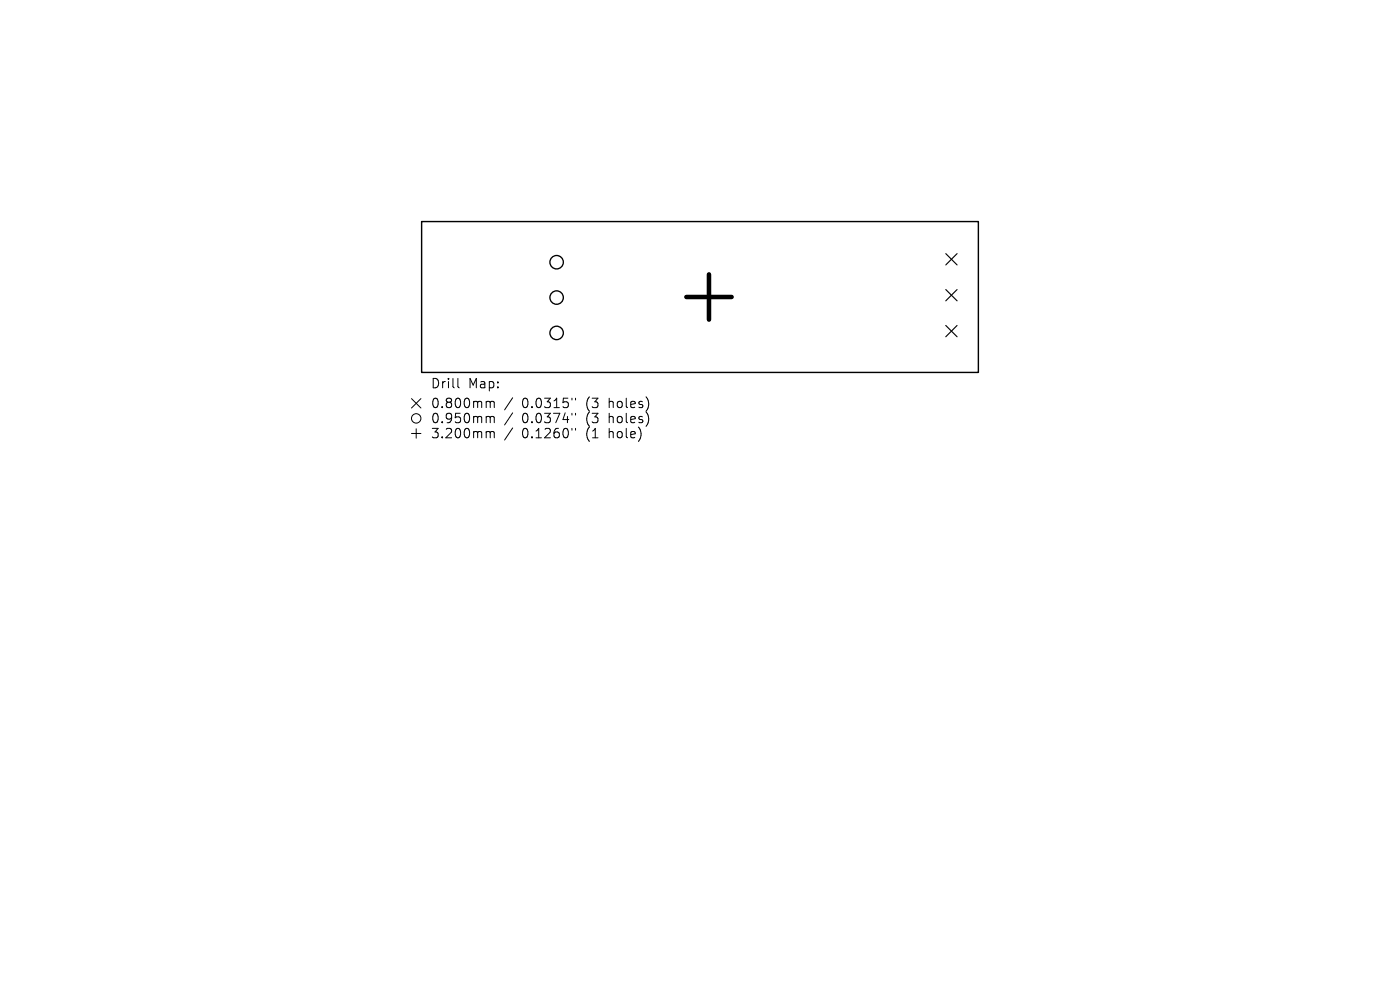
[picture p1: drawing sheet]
<svg xmlns="http://www.w3.org/2000/svg" width="297mm" height="210mm" viewBox="0 0 297 210" stroke-linecap="round" stroke-linejoin="round" font-family="sans-serif">
<defs><g id="words">
<g font-size="2.8">
<text x="91.3" y="82.7">Drill</text>
<text x="99.3" y="82.7">Map:</text>
<text x="91.3" y="86.9">0.800mm</text>
<text x="110.7" y="86.9">0.0315&quot;</text>
<text x="124.5" y="86.9">(3</text>
<text x="129.4" y="86.9">holes)</text>
<text x="91.3" y="90.1">0.950mm</text>
<text x="91.3" y="93.3">3.200mm</text>
<text x="110.7" y="90.1">0.0374&quot;</text>
<text x="110.7" y="93.3">0.1260&quot;</text>
<text x="124.5" y="90.1">(3</text>
<text x="124.5" y="93.3">(1</text>
<text x="129.4" y="90.1">holes)</text>
<text x="129.4" y="93.3">hole)</text>
</g>
</g></defs>
<path d="M89.4 47h118.2v32h-118.2z" fill="none" stroke="#000" stroke-width=".3"/>
<path d="M200.6 53.8l2.4 2.4M203 53.8l-2.4 2.4M200.6 61.4l2.4 2.4M200.6 69l2.4 2.4M203 61.4l-2.4 2.4M203 69l-2.4 2.4" fill="none" stroke="#000" stroke-width=".24"/>
<g fill="none" stroke="#000" stroke-width=".29">
<circle cx="118.1" cy="55.6" r="1.42"/>
<circle cx="118.1" cy="70.6" r="1.42"/>
<circle cx="118.1" cy="63.1" r="1.42"/>
</g>
<path d="M150.4 58.2v9.6M145.6 63h9.6" fill="none" stroke="#000" stroke-width=".96"/>
<g fill="none" stroke="#000" stroke-width=".21">
<path d="M87.3 84.6l2 2M87.3 92h2M88.3 91v2M89.3 84.6l-2 2M97.1 80.3v1.7l.3 .3M103.4 85.1l.5 .1 .1 .2M103.4 88.3l.5 .1 .1 .2M103.4 91.5l.5 .1 .1 .2M104 85.4l.3-.3 .5 .1 .1 1.3M104 85.4v1.1M104 88.6v1.1M104 91.8v1.1"/>
<path d="M104 88.6l.3-.3 .5 .1 .1 1.3M104 91.8l.3-.3 .5 .1 .1 1.3M108.8 84.4l-1.8 2.5M108.8 87.6l-1.8 2.5M108.8 90.8l-1.8 2.5M121.3 84.5v.3M121.3 87.7v.3M121.3 90.9v.4M122.1 84.5v.3M122.1 87.7v.3M122.1 90.9v.4"/>
<circle cx="88.3" cy="88.8" r="1"/>
</g>
<use href="#words"/>
</svg>
